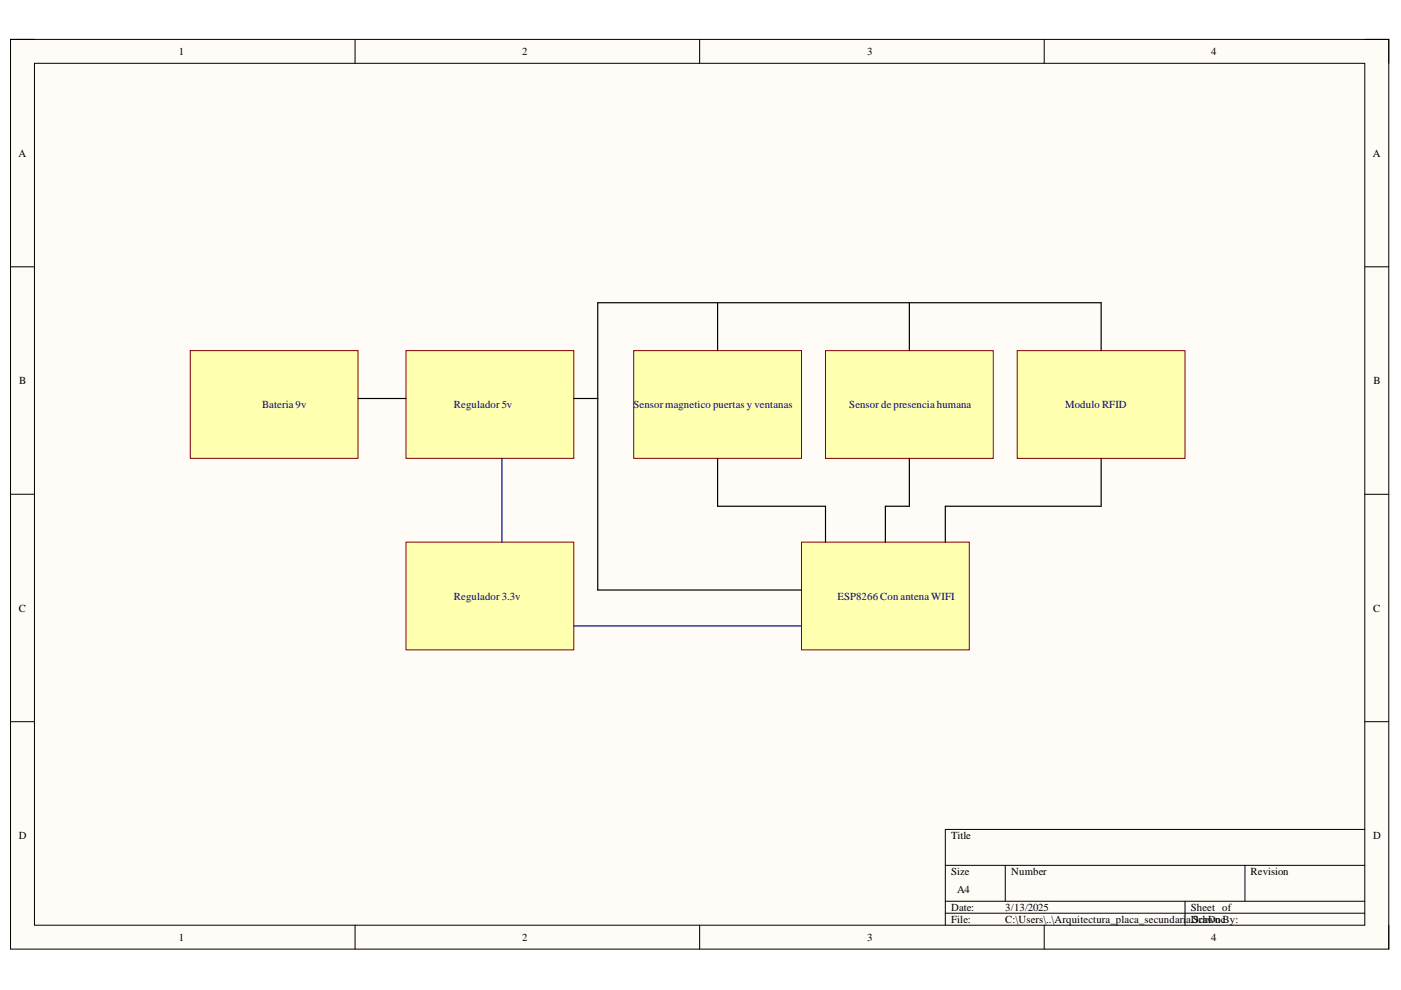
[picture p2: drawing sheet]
<svg xmlns="http://www.w3.org/2000/svg" width="297mm" height="210mm" viewBox="0 0 297 210" stroke-linecap="round" stroke-linejoin="round" font-family="sans-serif">
<defs><g id="words">
<g font-size="2.3">
<text x="37.9" y="11.7">1</text>
<text x="110.7" y="11.7">2</text>
<text x="183.9" y="11.7">3</text>
<text x="256.8" y="11.7">4</text>
<text x="3.9" y="33.3">A</text>
<text x="291" y="33.3">A</text>
<text x="4.1" y="81.4">B</text>
<text x="291.2" y="81.4">B</text>
<text x="4" y="129.7">C</text>
<text x="291.1" y="129.7">C</text>
<text x="4" y="177.9">D</text>
<text x="201.6" y="177.9">Title</text>
<text x="291.1" y="177.9">D</text>
<text x="201.6" y="185.5">Size</text>
<text x="214.4" y="185.5">Number</text>
<text x="265.2" y="185.5">Revision</text>
<text x="202.9" y="189.3">A4</text>
<text x="201.6" y="193.1">Date:</text>
<text x="201.6" y="195.7">File:</text>
<text x="213.1" y="193.1">3/13/2025</text>
<text x="213.1" y="195.7">C:\Users\..\Arquitectura_placa_secundari</text>
<text x="251.5" y="195.7">a.DchDoc</text>
<text x="252.5" y="193.1">Sheet of</text>
<text x="252.9" y="195.7">Srawn By:</text>
<text x="37.9" y="199.5">1</text>
<text x="110.7" y="199.5">2</text>
<text x="183.9" y="199.5">3</text>
<text x="256.8" y="199.5">4</text>
</g>
<g font-size="2.3" fill="#000080">
<text x="55.6" y="86.5">Bateria 9v</text>
<text x="96.3" y="86.5">Regulador 5v</text>
<text x="134.3" y="86.5">Sensor magnetico puertas y ventanas</text>
<text x="180.1" y="86.5">Sensor de presencia humana</text>
<text x="225.8" y="86.5">Modulo RFID</text>
<text x="96.3" y="127.1">Regulador 3.3v</text>
<text x="177.5" y="127.1">ESP8266 Con antena WIFI</text>
</g>
</g></defs>
<path d="M2.2 8.4h292.2v192.8h-292.2z" fill-rule="evenodd" fill="#fffcf8"/>
<path d="M2.2 8.4h292.2v192.8h-292.2z" fill="none" stroke="#000" stroke-width=".21"/>
<path d="M7.3 13.4h282.1v182.8h-282.1z" fill-rule="evenodd" fill="#fffcf8"/>
<g fill="none" stroke="#000" stroke-width=".21">
<path d="M2.2 8.3h5.1M7.3 13.4h282.1v182.8h-282.1zM75.3 8.3v5.1M148.3 8.3v5.1M221.4 8.4v5M289.4 8.4h5v5M2.2 56.6h5.1M289.4 56.6h5M2.2 104.8h5.1M289.4 104.8h5M2.2 153h5.1M289.4 153h5"/>
<path d="M289.4 175.9h-89v20.3M75.3 196.2v5M148.3 196.2v5M200.4 183.5h89M200.4 191.1h89M200.4 193.6h89M213.1 183.5v7.6M221.4 196.2v5M251.2 191.1v5.1M264 183.5v7.6M294.4 196.2v5"/>
</g>
<path d="M169.9 114.9h35.6v22.9h-35.6z" fill-rule="evenodd" fill="#ffffb0"/>
<path d="M169.9 114.9h35.6v22.9h-35.6z" fill="none" stroke="#800000" stroke-width=".21"/>
<path d="M134.4 74.3h35.5v22.9h-35.5z" fill-rule="evenodd" fill="#ffffb0"/>
<path d="M134.4 74.3h35.5v22.9h-35.5z" fill="none" stroke="#800000" stroke-width=".21"/>
<path d="M175 74.3h35.6v22.9h-35.6z" fill-rule="evenodd" fill="#ffffb0"/>
<path d="M175 74.3h35.6v22.9h-35.6z" fill="none" stroke="#800000" stroke-width=".21"/>
<path d="M215.7 74.3h35.5v22.9h-35.5z" fill-rule="evenodd" fill="#ffffb0"/>
<path d="M215.7 74.3h35.5v22.9h-35.5z" fill="none" stroke="#800000" stroke-width=".21"/>
<path d="M40.3 74.3h35.6v22.9h-35.6z" fill-rule="evenodd" fill="#ffffb0"/>
<path d="M40.3 74.3h35.6v22.9h-35.6z" fill="none" stroke="#800000" stroke-width=".21"/>
<path d="M86.1 74.3h35.6v22.9h-35.6z" fill-rule="evenodd" fill="#ffffb0"/>
<path d="M86.1 74.3h35.6v22.9h-35.6z" fill="none" stroke="#800000" stroke-width=".21"/>
<path d="M152.1 64.2v10.1M192.8 64.2v10.1M233.5 74.3v-10.1h-106.8v60.9h43.2M75.9 84.5h10.2M121.7 84.5h5M152.1 97.2v10.1M192.8 97.2v10.1h-5.1v7.6M233.5 97.2v10.1h-33.1v7.6M152.2 107.3h22.8v7.6" fill="none" stroke="#000" stroke-width=".25"/>
<path d="M86.1 114.9h35.6v22.9h-35.6z" fill-rule="evenodd" fill="#ffffb0"/>
<path d="M86.1 114.9h35.6v22.9h-35.6z" fill="none" stroke="#800000" stroke-width=".21"/>
<path d="M106.4 97.2v17.7M121.7 132.7h48.2" fill="none" stroke="#000080" stroke-width=".25"/>
<use href="#words"/>
</svg>
